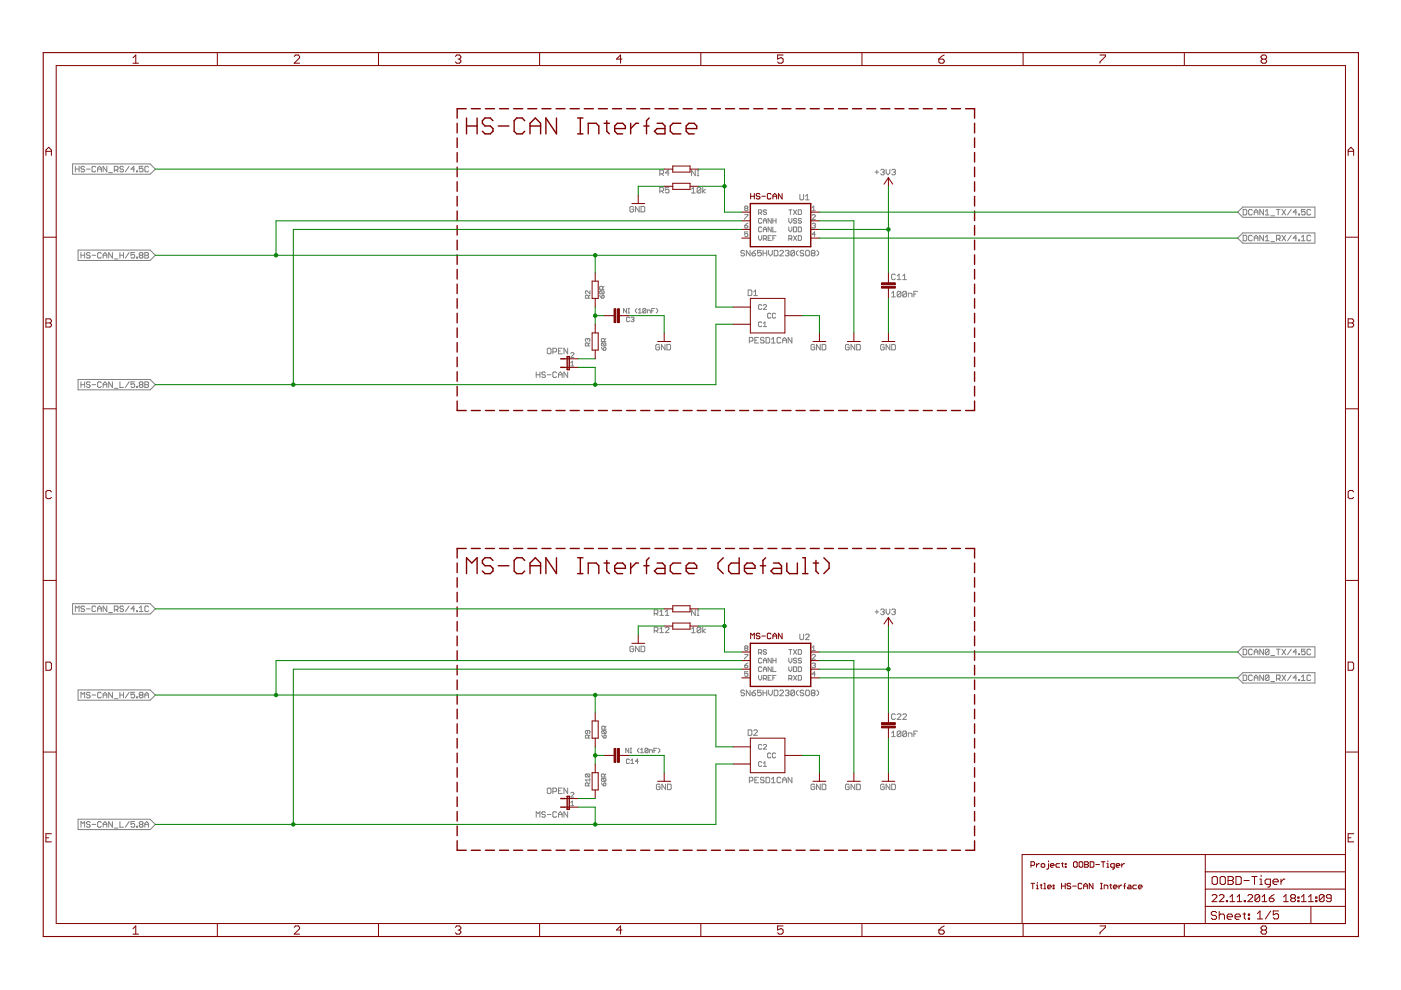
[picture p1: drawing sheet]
<svg xmlns="http://www.w3.org/2000/svg" width="297mm" height="210mm" viewBox="0 0 297 210" stroke-linecap="round" stroke-linejoin="round" font-family="sans-serif">
<g fill="none" stroke="#808080" stroke-width=".21">
<path d="M15.4 34.8h16.4l1.1 1.1-1.1 1h-16.4zM16 35.3v1.1M16 35.9h.8M16.8 35.3v1.1M17.9 35.5l-.2-.2h-.3l-.2 .3 .2 .3h.3l.2 .3-.2 .2h-.3l-.2-.2M18.3 35.9h.8M20.3 35.5l-.2-.2h-.4l-.2 .2v.7l.2 .2h.4l.2-.2M20.7 35.9h.8M20.7 36.4v-.8l.4-.3 .4 .3v.8M22.6 35.3v1.1l-.7-1.1v1.1M23.1 36.6h.7M24.2 36h.6l.2-.1v-.4l-.2-.2h-.6v1.1"/>
<path d="M24.6 36l.4 .4M26.2 35.5l-.2-.2h-.4l-.2 .2 .2 .4h.4l.2 .1-.2 .4h-.4l-.2-.2M27.4 35.3l-.8 1.1M28.6 35.9h-.8l.6-.6v1.1M29 36.2h.1v.2h-.1zM30.3 35.3h-.8v.6l.4-.3 .4 .3v.3l-.2 .2h-.4l-.2-.2M31.5 35.5l-.2-.2h-.4l-.2 .2v.7l.2 .2h.4l.2-.2M139.9 36.9h.6l.2-.2v-.4l-.2-.2h-.6v1.1M140.3 36.9l.4 .3M141.8 39.7h-.7v.6l.4-.2 .3 .2v.4l-.2 .2h-.3l-.2-.2M141.8 36.7h-.7l.5-.6v1.1M147.4 36.1v1.2l-.8-1.2v1.2"/>
<path d="M147.8 37.3h.4M147.8 36.1h.4M148 36.1v1.2M148.6 39.9v.8l-.2 .2h-.4l-.2-.2M148.6 39.9l-.2-.2h-.4l-.2 .2v.8M148.6 39.9l-.8 .8M149 39.7v1.2M185.5 36.5h.8M185.9 36.1v.8M186.7 36.1l.2-.2h.4l.2 .2-.2 .4M187.1 36.5h.2M187.3 36.5l.2 .2-.2 .4h-.4l-.2-.2"/>
<path d="M187.9 35.9v.8l.4 .4 .4-.4v-.8M189.1 36.1l.2-.2h.4l.1 .2-.1 .4M189.4 36.5h.3M189.7 36.5l.1 .2-.1 .4h-.4l-.2-.2M16.6 53h15.2l1.1 1.1-1.1 1.1h-15.2zM17.2 53.6v1.1M17.2 54.1h.7M17.9 53.6v1.1M19.1 53.7l-.2-.1h-.4l-.2 .1 .2 .4h.4l.2 .2-.2 .4h-.4l-.2-.2M19.5 54.1h.8M21.5 53.7l-.2-.1h-.4l-.2 .1v.8l.2 .2h.4l.2-.2M21.9 54.7v-.8l.4-.3 .3 .3v.8"/>
<path d="M21.9 54.1h.7M23.8 53.6v1.1l-.7-1.1v1.1M24.2 54.9h.8M25.4 53.6v1.1M25.4 54.1h.8M26.2 53.6v1.1M27.4 53.6l-.8 1.1M28.6 53.6h-.8v.5l.4-.2 .4 .2v.4l-.2 .2h-.4l-.2-.2M29 54.5h.1v.2h-.1zM29.7 54.1l-.2-.2 .2-.3h.4l.2 .1-.2 .4M29.7 54.1l-.2 .2 .2 .4h.4l.2-.2-.2-.4M29.7 54.1h.4"/>
<path d="M30.7 53.6h.6l.2 .1-.2 .4 .2 .4-.2 .2h-.6zM30.7 54.1h.6M134.3 44l-.2-.2h-.3l-.2 .2v.7l.2 .2h.3l.2-.2v-.4h-.4M135.5 43.8v1.1l-.8-1.1v1.1M135.9 43.8h.6l.2 .2v.7l-.2 .2h-.6zM139.9 40.5h.6l.2-.2v-.4l-.2-.2h-.6v1.2M140.3 40.5l.4 .4M146.6 40.1l.4-.4v1.2M146.6 40.9h.8M149.6 40.1l-.6 .4 .6 .4M157.9 53.3l-.3-.2h-.3l-.2 .4 .2 .2h.3l.3 .4-.3 .2h-.3l-.2-.2M157.9 45.5h.7l-.7 1"/>
<path d="M157.9 47.8h.5l.2 .4-.2 .1h-.3l-.2-.1zM158.1 44.2l-.2 .1 .2 .4h.3l.2-.2-.2-.3M158.1 44.2l-.2-.2 .2-.3h.3l.2 .2-.2 .3M158.1 44.2h.3M158.6 49.2h-.7v.5l.3-.2 .4 .2-.2 .5h-.3l-.2-.2M158.6 47.3l-.7 .5M159 53.1v1.2l-.8-1.2v1.2M159.4 53.7h.6l.2 .4-.2 .2h-.4l-.2-.2zM160.2 53.1l-.8 .6M160.8 45.1h.5l.2-.4-.2-.2h-.5v1M160.8 50v.6l.4 .4 .3-.4v-.6M161.2 45.1l.3 .4"/>
<path d="M161.4 53.1h-.8v.6l.4-.2 .4 .2v.4l-.2 .2h-.4l-.2-.2M161.5 46.5l-.2-.2h-.3l-.2 .2v.7l.2 .1h.3l.2-.1M161.5 48.3l-.2-.2h-.3l-.2 .2v.7l.2 .1h.3l.2-.1M161.8 53.7h.8M161.8 53.1v1.2M161.8 49.1v-.6l.4-.4 .3 .4v.6M161.8 47.3v-.6l.4-.4 .3 .4v.6M161.8 50.6h.5l.2-.1v-.4l-.2-.1h-.5v1M161.8 48.6h.7M161.8 46.8h.7M162.2 50.6l.3 .4M162.5 44.7l-.2-.2h-.3l-.2 .3 .2 .2h.3l.2 .3-.2 .2h-.3l-.2-.2"/>
<path d="M162.6 53.1v1.2M162.9 50.5h.3M163 53.1v.8l.4 .4 .3-.4v-.8M163.5 50h-.6v1h.6M163.5 46.3v1l-.6-1v1M163.5 48.1v1l-.6-1v1M163.9 50.5h.3M163.9 46.3v1M163.9 48.1v1h.6M163.9 46.8h.6M164.1 53.1h.6l.2 .2v.8l-.2 .2h-.6zM164.5 50h-.6v1"/>
<path d="M164.5 46.3v1M165.3 53.3l.2-.2h.4l.2 .2v.2l-.8 .8h.8M166.5 53.3l.2-.2h.4l.2 .2-.2 .4M166.9 53.7h.2M167.1 53.7l.2 .2-.2 .4h-.4l-.2-.2M167.2 46.3v.7l.4 .3 .3-.3v-.7M167.2 48.1v.7l.4 .3 .3-.3v-.7M167.2 50.6h.5l.2-.1v-.4l-.2-.1h-.5v1M167.2 44.5h.7M167.6 44.5v1M167.6 50.6l.3 .4M168.2 48.1h.5l.2 .2v.7l-.2 .1h-.5z"/>
<path d="M168.2 44.5l.7 1M168.2 50l.7 1M168.5 53.3l-.2-.2h-.4l-.2 .2v.8M168.5 53.3v.8l-.2 .2h-.4l-.2-.2M168.5 53.3l-.8 .8M168.9 46.5l-.2-.2h-.3l-.2 .2 .2 .3h.3l.2 .2-.2 .3h-.3l-.2-.1M168.9 44.5l-.7 1M168.9 50l-.7 1M169.2 53.1l-.4 .4v.4l.4 .4M169.2 50h.6l.1 .1v.7l-.1 .2h-.6zM169.2 48.1h.6l.1 .2v.7l-.1 .1h-.6zM169.2 44.5h.6l.1 .2v.6l-.1 .2h-.6z"/>
<path d="M169.6 41.2v1l.2 .2h.4l.2-.2v-1M169.9 46.5l-.1-.2h-.4l-.2 .2 .2 .3h.4l.1 .2-.1 .3h-.4l-.2-.1M170.4 53.3l-.2-.2h-.4l-.1 .2 .1 .4h.4l.2 .2-.2 .4h-.4l-.1-.2M170.8 42.4h.8M170.8 41.6l.4-.4v1.2M170.8 53.3l.2-.2h.4l.2 .2v.8l-.2 .2h-.4l-.2-.2zM172.2 53.7l-.2-.2 .2-.4h.4l.2 .2-.2 .4M172.2 53.7h.4M172.2 53.7l-.2 .2 .2 .4h.4l.2-.2-.2-.4M172.2 47.5l.2-.2h.3l.2 .2-.2 .3M172.2 45.7l.2-.2h.3l.2 .2-.7 .8h.7M172.2 44.7h.7"/>
<path d="M172.2 44l.3-.3v1M172.5 47.8h.2M172.7 47.8l.2 .2-.2 .3h-.3l-.2-.1M172.9 49.7h-.7l.5-.5v1M173.2 53.1l.4 .4v.4l-.4 .4M189.8 58.3l-.2-.2h-.3l-.3 .2v.8l.3 .2h.3l.2-.2M190.2 59.3h.8M190.2 58.5l.4-.4v1.2M191.4 59.3h.8M191.4 58.5l.4-.4v1.2M262.4 50.5l1.1-1.1h15.3v2.2h-15.3zM262.4 45l1.1-1.1h15.3v2.2h-15.3z"/>
<path d="M263.6 44.4h.5l.2 .2v.8l-.2 .2h-.5zM263.6 49.9h.5l.2 .2v.8l-.2 .2h-.5zM265.5 50.1l-.2-.2h-.4l-.2 .2v.8l.2 .2h.4l.2-.2M265.5 44.6l-.2-.2h-.4l-.2 .2v.8l.2 .2h.4l.2-.2M265.9 50.5h.8M265.9 45h.8M265.9 45.6v-.8l.4-.4 .4 .4v.8M265.9 51.1v-.8l.4-.4 .4 .4v.8M267.9 44.4v1.2l-.8-1.2v1.2M267.9 49.9v1.2l-.8-1.2v1.2M268.3 51.1h.7M268.3 50.3l.4-.4v1.2"/>
<path d="M268.3 44.8l.4-.4v1.2M268.3 45.6h.7M269.5 51.2h.7M269.5 45.8h.7M270.6 50.7h.6l.2-.2v-.4l-.2-.2h-.6v1.2M270.6 44.4h.8M271 50.7l.4 .4M271 44.4v1.2M271.8 49.9l.8 1.2M271.8 44.4l.8 1.2M272.6 49.9l-.8 1.2M272.6 44.4l-.8 1.2"/>
<path d="M273.8 49.9l-.8 1.2M273.8 44.4l-.8 1.2M275 50.5h-.8l.5-.6v1.2M275 45h-.8l.5-.6v1.2M275.3 50.9h.2v.2h-.2zM275.3 45.4h.2v.2h-.2zM275.9 51.1h.8M275.9 50.3l.4-.4v1.2M276.7 44.4h-.8v.6l.4-.2 .4 .2v.4l-.2 .2h-.4l-.2-.2M277.9 50.1l-.2-.2h-.4l-.2 .2v.8l.2 .2h.4l.2-.2M277.9 44.6l-.2-.2h-.4l-.2 .2v.8l.2 .2h.4l.2-.2M113.7 78.9v1.1"/>
<path d="M113.7 79.5h.8M114.5 78.9v1.1M115.6 79.1l-.2-.2h-.3l-.2 .2 .2 .4h.3l.2 .2-.2 .3h-.3l-.2-.2M116 79.5h.8M116.2 73.8h.4l.2 .2v.8l-.2 .2h-.4l-.2-.2v-.8zM117.2 74.6h.6l.2-.2v-.4l-.2-.2h-.6v1.2M118 79.1l-.2-.2h-.4l-.2 .2v.7l.2 .2h.4l.2-.2M118.4 74.4h.4M118.4 79.5h.8M119.2 73.8h-.8v1.2h.8M120.4 73.8v1.2l-.8-1.2v1.2M120.4 78.9v1.1l-.8-1.1v1.1"/>
<path d="M121 76.9l.3-.3v1M121 77.6h.7M121 74.9l.2-.1 .5 .1-.7 .9h.7M124.6 71.9l-.2-.1-.3 .1 .2 .5M124.6 71.9l.1-.1 .4 .1-.2 .5M124.6 71.9v.2M124.7 73.3v-.4l-.1-.2h-.3l-.2 .2v.4h1M124.8 63.2v-.4l-.5-.2-.2 .6h1M125.1 72.7l-.4 .3M125.1 61.7v.6l-.8-.6-.2 .1 .2 .5M125.1 62.6l-.3 .3M127.1 62.6l.5 .6"/>
<path d="M127.3 61.7h.6l.2 .1-.2 .5M127.3 61.7l-.2 .1 .2 .5h.6M127.3 61.7l.6 .6M127.5 73.7l.5 .6M127.6 62.8l.3-.2 .2 .5-.5 .1zM127.7 72.7h.6l.2 .2v.3l-.2 .1M127.7 72.7l-.2 .5 .2 .1h.6M127.7 72.7l.6 .6M127.8 61.3v-.4l-.5-.2-.2 .6h1M128 73.8l.3-.1 .2 .1v.3l-.5 .2zM128.1 60.7l-.3 .3M128.1 72.4v-.5l-.4-.1-.2 .1v.5h1"/>
<path d="M128.5 71.8l-.4 .3M132.8 65.4v1l-.6-1v1M133.2 66.4h.3M133.2 65.4h.3M133.3 65.4v1M133.5 67.4l-.2-.2-.5 .2v.6l.2 .2 .5-.2M133.8 67.4l.5-.2 .1 .2-.1 .3M134.1 67.7h.2M134.3 67.7l.1 .2-.1 .3-.5-.2M135 65.4l-.3 .3v.3l.3 .4M135.4 66.4h.6M135.4 65.7l.3-.3v1"/>
<path d="M136.9 65.6v.6l-.1 .2-.5-.2M136.9 65.6l-.1-.2h-.3l-.2 .2v.6M136.9 65.6l-.6 .6M137.2 66.4v-.7h.5l.2 .2v.5M138.2 65.9h.3M138.8 65.4h-.6v1M139.1 65.4l.3 .3v.3l-.3 .4M139.8 73.2l-.2-.2h-.4l-.2 .2v.8l.2 .2h.4l.2-.2v-.4h-.4M141 73v1.2l-.8-1.2v1.2M141.4 73h.6l.2 .2v.8l-.2 .2h-.6zM158.6 61.5h.6l.2 .2v.8l-.2 .2h-.6zM158.9 72.3h.5l.2-.2v-.3l-.2-.3h-.5v1.2"/>
<path d="M159.8 62.7h.8M159.8 61.9l.4-.4v1.2M160 72.1h.4M160.8 71.5h-.8v1.2h.8M161.5 64.8l-.2-.2h-.3l-.2 .2v.6l.2 .2h.3l.2-.2M161.5 68.4l-.2-.1-.5 .1v.7l.2 .2h.3l.2-.2M161.8 64.8l.2-.2h.3l.2 .2v.1l-.7 .7h.7M161.8 69.3h.7M161.8 68.6l.4-.3v1M162 71.8l-.2-.3h-.4l-.2 .4 .2 .2h.4l.2 .4-.2 .2h-.4l-.2-.2M162.4 71.5h.6l.2 .3v.7l-.2 .2h-.6zM163.4 66.6l-.1-.2h-.4l-.1 .2v.7l.1 .1h.4l.1-.1"/>
<path d="M163.6 72.7h.8M163.6 71.9l.4-.4v1.2M164.4 66.6l-.1-.2h-.4l-.1 .2v.7l.1 .1h.4l.1-.1M165.5 71.8l-.1-.3h-.4l-.2 .3v.7l.2 .2h.4l.1-.2M165.9 72.1h.8M165.9 72.7v-.8l.4-.4 .4 .4v.8M167.9 71.5v1.2l-.8-1.2v1.2M172.7 73.2l-.2-.2h-.4l-.1 .2v.8l.1 .2h.4l.2-.2v-.4h-.4M173.9 73v1.2l-.8-1.2v1.2M174.3 73h.6l.2 .2v.8l-.2 .2h-.6zM180 73.2l-.1-.2h-.4l-.2 .2v.8l.2 .2h.4l.1-.2v-.4h-.3M181.2 73v1.2l-.8-1.2v1.2"/>
<path d="M181.6 73h.6l.2 .2v.8l-.2 .2h-.6zM187.5 73.2l-.2-.2h-.4l-.2 .2v.8l.2 .2h.4l.2-.2v-.4h-.4M188.7 73v1.2l-.8-1.2v1.2M189 62.2l.4-.4v1.1M189 62.9h.8M189.1 73h.6l.1 .2v.8l-.1 .2h-.6zM191 62v.7l-.2 .2h-.4l-.2-.2M191 62l-.2-.2h-.4l-.2 .2v.7M191 62l-.8 .7M192.2 62v.7l-.2 .2h-.4l-.2-.2M192.2 62l-.2-.2h-.4l-.2 .2v.7M192.2 62l-.8 .7"/>
<path d="M192.6 62.9v-.7h.6l.2 .2v.5M193.8 62.4h.4M194.5 61.8h-.7v1.1M16.6 80.5h15.2l1.1 1.1-1.1 1.1h-15.2zM17.2 81v1.1M17.2 81.6h.7M17.9 81v1.1M19.1 81.2l-.2-.2h-.4l-.2 .2 .2 .4h.4l.2 .1-.2 .4h-.4l-.2-.2M19.5 81.6h.8M21.5 81.2l-.2-.2h-.4l-.2 .2v.7l.2 .2h.4l.2-.2M21.9 82.1v-.7l.4-.4 .3 .4v.7M21.9 81.6h.7"/>
<path d="M23.8 81v1.1l-.7-1.1v1.1M24.2 82.3h.8M25.4 81v1.1h.8M27.4 81l-.8 1.1M28.6 81h-.8v.6l.4-.2 .4 .2v.3l-.2 .2h-.4l-.2-.2M29 81.9h.1v.2h-.1zM29.7 81.6l-.2-.2 .2-.4h.4l.2 .2-.2 .4M29.7 81.6l-.2 .1 .2 .4h.4l.2-.2-.2-.3M29.7 81.6h.4M30.7 81h.6l.2 .2-.2 .4 .2 .3-.2 .2h-.6zM30.7 81.6h.6M118.4 80v-.8l.4-.3 .4 .3v.8"/>
<path d="M15.4 128h16.4l1.1 1.1-1.1 1.1h-16.4zM16 129.7v-1.2l.4 .4 .4-.4v1.2M17.9 128.7l-.2-.2h-.3l-.2 .2 .2 .4h.3l.2 .2-.2 .4h-.3l-.2-.2M18.3 129.1h.8M20.3 128.7l-.2-.2h-.4l-.2 .2v.8l.2 .2h.4l.2-.2M20.7 129.1h.8M20.7 129.7v-.8l.4-.4 .4 .4v.8M22.6 128.5v1.2l-.7-1.2v1.2M23.1 129.9h.7M24.2 129.3h.6l.2-.2v-.4l-.2-.2h-.6v1.2M24.6 129.3l.4 .4M26.2 128.7l-.2-.2h-.4l-.2 .2 .2 .4h.4l.2 .2-.2 .4h-.4l-.2-.2"/>
<path d="M27.4 128.5l-.8 1.2M28.6 129.1h-.8l.6-.6v1.2M29 129.5h.1v.2h-.1zM29.5 129.7h.8M29.5 128.9l.4-.4v1.2M31.5 128.7l-.2-.2h-.4l-.2 .2v.8l.2 .2h.4l.2-.2M134.3 137.2l-.2-.2h-.3l-.2 .2v.8l.2 .2h.3l.2-.2v-.4h-.4M135.5 137v1.2l-.8-1.2v1.2M135.9 137h.6l.2 .2v.8l-.2 .2h-.6zM138.7 133.8h.6l.2-.3v-.3l-.2-.2h-.6v1.1M138.7 130.1h.6l.2-.2v-.4l-.2-.2h-.6v1.2M139.1 133.8l.4 .3"/>
<path d="M139.1 130.1l.4 .4M139.9 129.7l.4-.4v1.2M139.9 133.3l.4-.3v1.1M139.9 134.1h.8M139.9 130.5h.8M141.1 133.2l.2-.2h.3l.2 .2v.1l-.7 .8h.7M141.1 130.5h.7M141.1 129.7l.4-.4v1.2M146.6 133.4l.4-.4v1.2M146.6 134.2h.8M147.4 129.3v1.2l-.8-1.2v1.2M147.8 130.5h.4"/>
<path d="M147.8 129.3h.4M148 129.3v1.2M148.6 133.2l-.2-.2h-.4l-.2 .2v.8M148.6 133.2v.8l-.2 .2h-.4l-.2-.2M148.6 133.2l-.8 .8M149 133v1.2M149.6 133.4l-.6 .4 .6 .4M157.9 138.7h.7l-.7 1.1M158.1 137.4l-.2 .2 .2 .3h.3l.2-.1-.2-.4M158.1 137.4l-.2-.1 .2-.4h.3l.2 .2-.2 .3M158.1 137.4h.3M160.8 138.4h.5l.2-.2v-.3l-.2-.2h-.5v1"/>
<path d="M161.2 138.4l.3 .3M161.5 139.7l-.2-.1h-.3l-.2 .1v.7l.2 .2h.3l.2-.2M162.5 137.9l-.2-.2h-.3l-.2 .2 .2 .3h.3l.2 .2-.2 .3h-.3l-.2-.1M163.5 139.6v1l-.6-1v1M163.9 139.6v1M164.5 139.6v1M167.2 139.6v.6l.4 .4 .3-.4v-.6M167.2 137.7h.7M167.6 137.7v1M168.2 137.7l.7 1M168.9 139.7l-.2-.1h-.3l-.2 .1 .2 .4h.3l.2 .1-.2 .4h-.3l-.2-.2M168.9 137.7l-.7 1"/>
<path d="M169.2 137.7h.6l.1 .2v.7l-.1 .1h-.6zM169.6 134.5v.9l.2 .2h.4l.2-.2v-.9M169.9 139.7l-.1-.1h-.4l-.2 .3 .2 .2h.4l.1 .3-.1 .2h-.4l-.2-.2M170.8 134.6l.2-.1h.4l.2 .1v.2l-.8 .8h.8M172.2 138.9l.2-.2h.3l.2 .2-.7 .9h.7M172.2 137.3l.3-.4v1M172.2 137.9h.7M185.5 129.7h.8M185.9 129.3v.8M186.7 129.3l.2-.2h.4l.2 .2-.2 .4M187.1 129.7h.2M187.3 129.7l.2 .2-.2 .4h-.4l-.2-.2"/>
<path d="M187.9 129.1v.8l.4 .4 .4-.4v-.8M189.1 129.3l.2-.2h.4l.1 .2-.1 .4M189.4 129.7h.3M189.7 129.7l.1 .2-.1 .4h-.4l-.2-.2M262.4 138.2l1.1-1.1h15.3v2.2h-15.3zM263.6 137.6h.5l.2 .2v.8l-.2 .2h-.5zM265.5 137.8l-.2-.2h-.4l-.2 .2v.8l.2 .2h.4l.2-.2M265.9 138.2h.8M265.9 138.8v-.8l.4-.4 .4 .4v.8M267.9 137.6v1.2l-.8-1.2v1.2M269 137.8l-.1-.2h-.4l-.2 .2v.8M269 137.8v.8l-.1 .2h-.4l-.2-.2"/>
<path d="M269 137.8l-.7 .8M269.5 139h.7M270.6 137.6h.8M271 137.6v1.2M271.8 137.6l.8 1.2M272.6 137.6l-.8 1.2M273.8 137.6l-.8 1.2M275 138.2h-.8l.5-.6v1.2M275.3 138.6h.2v.2h-.2zM276.7 137.6h-.8v.6l.4-.2 .4 .2v.4l-.2 .2h-.4l-.2-.2M277.9 137.8l-.2-.2h-.4l-.2 .2v.8l.2 .2h.4l.2-.2M16.6 146.3h15.2l1.1 1.1-1.1 1.1h-15.2z"/>
<path d="M17.2 148v-1.2l.3 .4 .4-.4v1.2M19.1 147l-.2-.2h-.4l-.2 .2 .2 .4h.4l.2 .2-.2 .4h-.4l-.2-.2M19.5 147.4h.8M21.5 147l-.2-.2h-.4l-.2 .2v.8l.2 .2h.4l.2-.2M21.9 148v-.8l.4-.4 .3 .4v.8M21.9 147.4h.7M23.8 146.8v1.2l-.7-1.2v1.2M24.2 148.1h.8M25.4 146.8v1.2M25.4 147.4h.8M26.2 146.8v1.2M27.4 146.8l-.8 1.2"/>
<path d="M28.6 146.8h-.8v.6l.4-.2 .4 .2v.4l-.2 .2h-.4l-.2-.2M29 147.8h.1v.2h-.1zM29.7 147.4l-.2-.2 .2-.4h.4l.2 .2-.2 .4M29.7 147.4l-.2 .2 .2 .4h.4l.2-.2-.2-.4M29.7 147.4h.4M30.7 148v-.8l.4-.4 .4 .4v.8M30.7 147.4h.8M124.6 154.9v.5l-.2 .1-.3-.1 .2-.5h.6l.2 .2v.3l-.2 .1M124.8 156.5v-.5l-.5-.1-.2 .1v.5h1M125.1 155.9l-.3 .3M127.6 155.9l.5 .6M127.7 154.9l-.1 .5 .1 .1h.7"/>
<path d="M127.7 154.9h.7l.1 .2-.1 .4M127.7 154.9l.7 .6M128.1 156l.1-.1 .3 .1-.1 .5h-.3zM128.2 154.6v-.5l-.1-.1-.5 .1v.5h.9M128.5 154l-.3 .3M133.3 158.6v1l-.6-1v1M133.6 159.6h.3M133.6 158.6h.3M133.8 158.6v1M135.5 158.6l-.3 .4v.3l.3 .3M135.8 159.6h.6M135.8 159l.3-.4v1"/>
<path d="M137.4 158.8v.6l-.2 .2-.4-.2M137.4 158.8l-.5-.2-.1 .2v.6M137.4 158.8l-.6 .6M137.7 159.6v-.6h.5l.1 .6M138.6 159.1h.4M139.3 158.6h-.7v1M139.6 158.6l.3 .4v.3l-.3 .3M157.9 146.5l-.3-.2h-.3l-.2 .4 .2 .2h.3l.3 .4-.3 .2h-.3l-.2-.2M157.9 141.1h.5l.2 .3-.2 .2h-.3l-.2-.2zM158.6 142.4h-.7v.5l.5-.2 .2 .2v.4l-.2 .1-.5-.1M158.6 140.6l-.7 .5M158.6 154.7h.6l.2 .2v.8l-.2 .2h-.6z"/>
<path d="M159 146.3v1.2l-.8-1.2v1.2M159.4 146.9h.6l.2 .4-.2 .2h-.4l-.2-.2zM159.8 154.9l.2-.2h.4l.2 .2v.2l-.8 .8h.8M160.2 146.3l-.8 .6M160.8 143.2v.7l.4 .3 .3-.3v-.7M161.4 146.3h-.8v.6l.4-.2 .4 .2v.4l-.2 .2h-.4l-.2-.2M161.5 141.5l-.2-.1-.5 .1v.7l.2 .2h.3l.2-.2M161.5 158l-.2-.2h-.3l-.2 .2v.7l.2 .1 .5-.1M161.8 146.3v1.2M161.8 146.9h.8M161.8 140.6v-.7l.4-.3 .3 .3v.7M161.8 142.4v-.7l.4-.3 .3 .3v.7"/>
<path d="M161.8 143.9h.5l.2-.2v-.3l-.2-.2h-.5v1M161.8 158l.2-.2h.3l.2 .2v.2l-.7 .6h.7M161.8 141.9h.7M161.8 140.1h.7M162.2 143.9l.3 .3M162.6 146.3v1.2M162.9 143.7h.3M163 146.3v.8l.4 .4 .3-.4v-.8M163.4 159.8l-.1-.1h-.4l-.1 .1v.7l.1 .2h.4l.1-.2M163.5 141.4v1l-.6-1v1M163.5 143.2h-.6v1h.6M163.9 141.4v1h.6"/>
<path d="M163.9 143.7h.3M163.9 140.1h.6M164.1 146.3h.6l.2 .2v.8l-.2 .2h-.6zM164.4 159.8l-.1-.1h-.4l-.1 .1v.7l.1 .2h.4l.1-.2M164.5 143.2h-.6v1M165.3 146.5l.2-.2h.4l.2 .2v.2l-.8 .8h.8M166.5 146.5l.2-.2h.4l.2 .2-.2 .4M166.9 146.9h.2M167.1 146.9l.2 .2-.2 .4h-.4l-.2-.2M167.2 141.4v.6l.4 .4 .3-.4v-.6M167.2 143.9h.5l.2-.2v-.3l-.2-.2h-.5v1M167.6 143.9l.3 .3"/>
<path d="M168.2 141.4h.5l.2 .1v.7l-.2 .2h-.5zM168.2 143.2l.7 1M168.5 146.5l-.2-.2h-.4l-.2 .2v.8M168.5 146.5v.8l-.2 .2h-.4l-.2-.2M168.5 146.5l-.8 .8M168.9 143.2l-.7 1M169.2 146.3l-.4 .4v.4l.4 .4M169.2 141.4h.6l.1 .1v.7l-.1 .2h-.6zM169.2 143.2h.6l.1 .2v.7l-.1 .1h-.6zM170.4 146.5l-.2-.2h-.4l-.1 .2 .1 .4h.4l.2 .2-.2 .4h-.4l-.1-.2M170.8 146.5l.2-.2h.4l.2 .2v.8l-.2 .2h-.4l-.2-.2zM172.2 146.9l-.2-.2 .2-.4h.4l.2 .2-.2 .4"/>
<path d="M172.2 146.9l-.2 .2 .2 .4h.4l.2-.2-.2-.4M172.2 146.9h.4M172.2 140.7l.5-.1 .2 .1-.2 .4M172.5 141.1h.2M172.7 141.1l.2 .1-.2 .4h-.3l-.2-.2M172.9 142.9h-.7l.5-.5v1M173.2 146.3l.4 .4v.4l-.4 .4M189 155.4l.4-.4v1.2M189 156.2h.8M189.8 151.6l-.2-.2h-.3l-.3 .2v.7l.3 .2h.3l.2-.2M190.2 151.6l.2-.2h.4l.2 .2v.1l-.8 .8h.8M191 155.2l-.2-.2h-.4l-.2 .2v.8"/>
<path d="M191 155.2v.8l-.2 .2h-.4l-.2-.2M191 155.2l-.8 .8M191.4 151.6l.2-.2h.4l.2 .2v.1l-.8 .8h.8M192.2 155.2l-.2-.2h-.4l-.2 .2v.8M192.2 155.2v.8l-.2 .2h-.4l-.2-.2M192.2 155.2l-.8 .8M192.6 156.2v-.8h.6l.2 .2v.6M193.8 155.6h.4M194.5 155h-.7v1.2M263.5 142.6h15.3v2.2h-15.3l-1.1-1.1zM263.6 143.1h.5l.2 .2v.8l-.2 .2h-.5zM265.5 143.3l-.2-.2h-.4l-.2 .2v.8l.2 .2h.4l.2-.2"/>
<path d="M265.9 143.7h.8M265.9 144.3v-.8l.4-.4 .4 .4v.8M267.9 143.1v1.2l-.8-1.2v1.2M269 143.3v.8l-.1 .2h-.4l-.2-.2M269 143.3l-.1-.2h-.4l-.2 .2v.8M269 143.3l-.7 .8M269.5 144.5h.7M270.6 143.9h.6l.2-.2v-.4l-.2-.2h-.6v1.2M271 143.9l.4 .4M271.8 143.1l.8 1.2M272.6 143.1l-.8 1.2M273.8 143.1l-.8 1.2"/>
<path d="M275 143.7h-.8l.5-.6v1.2M275.3 144.1h.2v.2h-.2zM275.9 143.5l.4-.4v1.2M275.9 144.3h.8M277.9 143.3l-.2-.2h-.4l-.2 .2v.8l.2 .2h.4l.2-.2M16.6 173.7h15.2l1.1 1.1-1.1 1.1h-15.2zM17.2 175.4v-1.2l.3 .4 .4-.4v1.2M19.1 174.4l-.2-.2h-.4l-.2 .2 .2 .4h.4l.2 .2-.2 .4h-.4l-.2-.2M19.5 174.8h.8M21.5 174.4l-.2-.2h-.4l-.2 .2v.8l.2 .2h.4l.2-.2M21.9 175.4v-.8l.4-.4 .3 .4v.8M21.9 174.8h.7"/>
<path d="M23.8 174.2v1.2l-.7-1.2v1.2M24.2 175.6h.8M25.4 174.2v1.2h.8M27.4 174.2l-.8 1.2M28.6 174.2h-.8v.6l.4-.2 .4 .2v.4l-.2 .2h-.4l-.2-.2M29 175.2h.1v.2h-.1zM29.7 174.8l-.2 .2 .2 .4h.4l.2-.2-.2-.4M29.7 174.8l-.2-.2 .2-.4h.4l.2 .2-.2 .4M29.7 174.8h.4M30.7 175.4v-.8l.4-.4 .4 .4v.8M30.7 174.8h.8M113.7 173.3v-1.2l.4 .4 .4-.4v1.2"/>
<path d="M115.6 172.3l-.2-.2h-.3l-.2 .2 .2 .4h.3l.2 .2-.2 .4h-.3l-.2-.2M116 167.3l.2-.2h.4l.2 .2v.8l-.2 .2h-.4l-.2-.2zM116 172.7h.8M117.2 167.9h.6l.2-.2v-.4l-.2-.2h-.6v1.2M118 172.3l-.2-.2h-.4l-.2 .2v.8l.2 .2h.4l.2-.2M118.4 173.3v-.8l.4-.4 .4 .4v.8M118.4 167.7h.4M118.4 172.7h.8M119.2 167.1h-.8v1.2h.8M120.4 167.1v1.2l-.8-1.2v1.2M120.4 172.1v1.2l-.8-1.2v1.2M121 170.2l.3-.4v1"/>
<path d="M121 168.2l.2-.2 .5 .2-.7 .8h.7M121 170.8h.7M124.3 164.1l-.2 .2v.3l.2 .1h.6M124.3 164.1h.6l.2 .2-.2 .4M124.3 164.1l.6 .6M124.7 166.6v-.5l-.1-.1-.5 .1v.5h1M125.1 165.4h-1l.3 .3M125.1 165v.7M125.1 166l-.4 .3M127.5 166l.5 .6M127.7 165h.6l.2 .2v.3l-.2 .2M127.7 165l-.2 .5 .2 .2h.6"/>
<path d="M127.7 165l.6 .7M128 166.1l.3-.1 .2 .1v.4l-.5 .1zM128.1 164.7v-.4l-.4-.2-.2 .2v.4h1M128.5 164.1l-.4 .3M133.5 161.1l-.2-.2h-.3l-.2 .2v.6l.2 .2 .5-.2M133.8 161.2l.3-.3v1M133.8 161.9h.6M135.3 161.4h-.6l.5-.5v1M139.9 166.5l-.2-.2h-.3l-.2 .2v.7l.2 .2h.3l.2-.2v-.4h-.3M141.1 166.3v1.1l-.8-1.1v1.1M141.5 166.3h.6l.2 .2v.7l-.2 .2h-.6zM158.9 165.6h.5l.2-.2v-.4l-.2-.2h-.5v1.2"/>
<path d="M160 165.4h.4M160.8 164.8h-.8v1.2h.8M161.5 161.7l-.2-.2h-.3l-.2 .2v.6l.2 .2h.3l.2-.2M161.8 161.8l.4-.3v1M161.8 162.5h.7M162 165l-.2-.2h-.4l-.2 .2 .2 .4h.4l.2 .2-.2 .4h-.4l-.2-.2M162.4 164.8h.6l.2 .2v.8l-.2 .2h-.6zM163.6 165.2l.4-.4v1.2M163.6 166h.8M165.5 165l-.1-.2h-.4l-.2 .2v.8l.2 .2h.4l.1-.2M165.9 166v-.8l.4-.4 .4 .4v.8M165.9 165.4h.8"/>
<path d="M167.9 164.8v1.2l-.8-1.2v1.2M172.7 166.5l-.2-.2h-.4l-.1 .2v.7l.1 .2h.4l.2-.2v-.4h-.4M173.9 166.3v1.1l-.8-1.1v1.1M174.3 166.3h.6l.2 .2v.7l-.2 .2h-.6zM180 166.5l-.1-.2h-.4l-.2 .2v.7l.2 .2h.4l.1-.2v-.4h-.3M181.2 166.3v1.1l-.8-1.1v1.1M181.6 166.3h.6l.2 .2v.7l-.2 .2h-.6zM187.5 166.5l-.2-.2h-.4l-.2 .2v.7l.2 .2h.4l.2-.2v-.4h-.4M188.7 166.3v1.1l-.8-1.1v1.1M189.1 166.3h.6l.1 .2v.7l-.1 .2h-.6z"/>
</g>
<g fill="none" stroke="#800000" stroke-width=".3">
<path d="M96.9 26.1v2.1M96.9 29.3v2M96.9 32.3v2.1M96.9 35.4v2.1M96.9 38.5v2.1M98.8 23.1h-1.9v2M98.9 25v3.4M98.9 26.7h2.3M99.9 23.1h1.9M101.2 25v3.4M102.9 23.1h1.9M104.5 25.6l-.6-.6h-1.1l-.5 .6v.5l.5 .6h1.1l.6 .6v.5l-.6 .6h-1.1l-.5-.6"/>
<path d="M105.6 26.7h2.3M105.9 23.1h1.9M108.9 23.1h1.9M111.3 25.6l-.6-.6h-1.1l-.6 .6v2.2l.6 .6h1.1l.6-.6M111.9 23.1h1.9M112.4 26.7h2.2M112.4 28.4v-2.3l1.1-1.1 1.1 1.1v2.3M114.9 23.1h1.9M117.9 23.1h1.9M118 25v3.4l-2.3-3.4v3.4M120.9 23.1h1.9M122.5 25h1.1"/>
<path d="M122.5 28.4h1.1M123 25v3.4M123.9 23.1h1.9M124.7 28.4v-2.3h1.7l.6 .6v1.7M126.9 23.1h1.9M128.1 26.1h1.1M128.7 25.6v2.2l.5 .6M129.9 23.1h1.9M130.3 27.3h2.3v-.6l-.6-.6h-1.1l-.6 .6v1.1l.6 .6h1.1M132.9 23.1h1.9M133.7 26.1v2.3M135.4 26.1h-.6l-1.1 1.2"/>
<path d="M135.8 23.1h2M136.5 26.7h1.1M137.6 25l-.5 .6v2.8M138.9 23.1h1.9M139.3 26.1h1.1l.6 .6v1.7h-1.7l-.6-.6 .6-.5h1.7M141.8 23.1h2M144.4 26.1h-1.7l-.6 .6v1.1l.6 .6h1.7M144.8 23.1h1.9M145.5 27.3h2.2v-.6l-.5-.6h-1.2l-.5 .6v1.1l.5 .6h1.2M147.8 23.1h2M150.8 23.1h1.9M153.8 23.1h1.9"/>
<path d="M156.8 23.1h1.9M159.8 23.1h1.9M162.8 23.1h1.9M165.8 23.1h1.9M168.8 23.1h1.9M171.8 23.1h1.9M174.8 23.1h1.9M177.8 23.1h1.9M180.8 23.1h1.9M183.8 23.1h1.9M186.8 23.1h1.9M189.8 23.1h1.9"/>
<path d="M192.7 23.1h2M195.7 23.1h2M198.7 23.1h2M201.7 23.1h1.9M204.7 23.1h1.9v2M206.6 26.1v2.1M206.6 29.3v2M206.6 32.3v2.1M206.6 35.4v2.1M206.6 38.5v2.1M96.9 41.6v2.1M96.9 44.7v2.1"/>
<path d="M96.9 47.8v2M96.9 50.9v2.1M96.9 54v2M96.9 57.1v2.1M159.1 43.2h12.8v9.1h-12.8zM206.6 41.6v2.1M206.6 44.7v2.1M206.6 47.8v2M206.6 50.9v2.1M206.6 54v2M206.6 57.1v2.1M96.9 60.2v2.1"/>
<path d="M96.9 63.3v2M96.9 66.4v2.1M96.9 69.5v2M96.9 72.6v2.1M96.9 75.7v2M96.9 78.8v2M118.9 77.9h.9M118.9 76.1h.9M120.2 75.6h.5v2.8h-.5zM206.6 60.2v2.1M206.6 63.3v2M206.6 66.4v2.1"/>
<path d="M206.6 69.5v2M206.6 72.6v2.1M206.6 75.7v2M206.6 78.8v2M96.9 85v2h1.9M96.9 81.9v2M99.9 87h1.9M102.9 87h1.9M105.9 87h1.9M108.9 87h1.9M111.9 87h1.9M114.9 87h1.9"/>
<path d="M117.9 87h1.9M120.9 87h1.9M123.9 87h1.9M126.9 87h1.9M129.9 87h1.9M132.9 87h1.9M135.8 87h2M138.9 87h1.9M141.8 87h2M144.8 87h1.9M147.8 87h2M150.8 87h1.9"/>
<path d="M153.8 87h1.9M156.8 87h1.9M159.8 87h1.9M162.8 87h1.9M165.8 87h1.9M168.8 87h1.9M171.8 87h1.9M174.8 87h1.9M177.8 87h1.9M180.8 87h1.9M183.8 87h1.9M186.8 87h1.9"/>
<path d="M189.8 87h1.9M192.7 87h2M195.7 87h2M198.7 87h2M201.7 87h1.9M206.6 81.9v2M206.6 85v2h-1.9M96.9 119.4v2M98.8 116.3h-1.9v2M99.9 116.3h1.9M102.9 116.3h1.9M104.5 118.8l-.6-.5h-1.1l-.5 .5v.6l.5 .6h1.1l.6 .5v.6l-.6 .5h-1.1l-.5-.5"/>
<path d="M105.6 120h2.3M105.9 116.3h1.9M108.9 116.3h1.9M111.3 118.8l-.6-.5h-1.1l-.6 .5v2.3l.6 .5h1.1l.6-.5M111.9 116.3h1.9M112.4 120h2.2M114.9 116.3h1.9M117.9 116.3h1.9M118 118.3v3.3l-2.3-3.3v3.3M120.9 116.3h1.9M122.5 118.3h1.1M123 118.3v3.3"/>
<path d="M123.9 116.3h1.9M126.9 116.3h1.9M128.1 119.4h1.1M128.7 118.8v2.3l.5 .5M129.9 116.3h1.9M132.9 116.3h1.9M133.7 119.4v2.2M135.4 119.4h-.6l-1.1 1.1M135.8 116.3h2M136.5 120h1.1M137.6 118.3l-.5 .5v2.8M138.9 116.3h1.9"/>
<path d="M139.3 119.4h1.1l.6 .6v1.6h-1.7l-.6-.5 .6-.6h1.7M141.8 116.3h2M144.4 119.4h-1.7l-.6 .6v1.1l.6 .5h1.7M144.8 116.3h1.9M147.8 116.3h2M150.8 116.3h1.9M153.4 118.3l-1.2 1.1v1.1l1.2 1.1M153.8 116.3h1.9M156.7 118.3v3.3h-1.7l-.5-.5v-1.1l.5-.6h1.7M156.8 116.3h1.9M159.8 116.3h1.9M161.2 120h1.1"/>
<path d="M162.3 118.3l-.5 .5v2.8M162.8 116.3h1.9M164 119.4h1.1l.6 .6v1.6h-1.7l-.6-.5 .6-.6h1.7M165.8 116.3h1.9M166.8 119.4v1.7l.6 .5h1.7v-2.2M168.8 116.3h1.9M170.2 118.3h.5v3.3M171.8 116.3h1.9M172.4 119.4h1.1M173 118.8v2.3l.5 .5M174.7 118.3l1.1 1.1v1.1l-1.1 1.1M174.8 116.3h1.9"/>
<path d="M177.8 116.3h1.9M180.8 116.3h1.9M183.8 116.3h1.9M186.8 116.3h1.9M189.8 116.3h1.9M192.7 116.3h2M195.7 116.3h2M198.7 116.3h2M201.7 116.3h1.9M204.7 116.3h1.9v2M206.6 119.4v2M96.9 122.5v2"/>
<path d="M96.9 125.6v2M96.9 128.7v2M96.9 131.8v2M96.9 134.9v2M96.9 138v2M98.9 121.6v-3.3l1.1 1.1 1.2-1.1v3.3M112.4 121.6v-2.2l1.1-1.1 1.1 1.1v2.2M122.5 121.6h1.1M124.7 121.6v-2.2h1.7l.6 .6v1.6M130.3 120.5h2.3v-.5l-.6-.6h-1.1l-.6 .6v1.1l.6 .5h1.1M145.5 120.5h2.2v-.5l-.5-.6h-1.2l-.5 .6v1.1l.5 .5h1.2M157.8 120.5h2.3v-.5l-.6-.6h-1.1l-.6 .6v1.1l.6 .5h1.1"/>
<path d="M159.1 136.4h12.8v9.1h-12.8zM170.2 121.6h1.1M206.6 122.5v2M206.6 125.6v2M206.6 128.7v2M206.6 131.8v2M206.6 134.9v2M206.6 138v2M96.9 141.1v2M96.9 144.2v2M96.9 147.3v2M96.9 150.4v2"/>
<path d="M96.9 153.5v2M96.9 156.6v2M96.9 159.7v2M206.6 141.1v2M206.6 144.2v2M206.6 147.3v2M206.6 150.4v2M206.6 153.5v2M206.6 156.6v2M206.6 159.7v2M96.9 162.8v2M96.9 165.9v2"/>
<path d="M96.9 169v2M96.9 172.1v2M96.9 175.2v2M96.9 178.3v2h1.9M118.9 171.1h.9M118.9 169.3h.9M120.2 168.8h.5v2.8h-.5zM206.6 162.8v2M206.6 165.9v2M206.6 169v2M206.6 172.1v2M206.6 175.2v2"/>
<path d="M206.6 178.3v2h-1.9M99.9 180.3h1.9M102.9 180.3h1.9M105.9 180.3h1.9M108.9 180.3h1.9M111.9 180.3h1.9M114.9 180.3h1.9M117.9 180.3h1.9M120.9 180.3h1.9M123.9 180.3h1.9M126.9 180.3h1.9M129.9 180.3h1.9"/>
<path d="M132.9 180.3h1.9M135.8 180.3h2M138.9 180.3h1.9M141.8 180.3h2M144.8 180.3h1.9M147.8 180.3h2M150.8 180.3h1.9M153.8 180.3h1.9M156.8 180.3h1.9M159.8 180.3h1.9M162.8 180.3h1.9M165.8 180.3h1.9"/>
<path d="M168.8 180.3h1.9M171.8 180.3h1.9M174.8 180.3h1.9M177.8 180.3h1.9M180.8 180.3h1.9M183.8 180.3h1.9M186.8 180.3h1.9M189.8 180.3h1.9M192.7 180.3h2M195.7 180.3h2M198.7 180.3h2M201.7 180.3h1.9"/>
</g>
<g fill="none" stroke="#800000" stroke-width=".21">
<path d="M11.9 13.9h273.4v181.9h-273.4zM28.2 12.3l.6-.6v1.7M28.2 13.4h1.2M46.1 11.2v2.7M62.4 12l.3-.3h.5l.3 .3v.3l-1.1 1.1h1.1M80.2 11.2v2.7M96.5 12l.3-.3h.6l.3 .3v.3l-.3 .2M97.1 12.5h.3M97.4 12.5l.3 .3v.3l-.3 .3h-.6l-.3-.3M114.4 11.2v2.7M131.9 12.5h-1.2l.9-.8v1.7M148.6 11.2v2.7"/>
<path d="M166 11.7h-1.1v.8l.6-.2h.2l.3 .2v.6l-.3 .3h-.5l-.3-.3M182.8 11.2v2.7M199.1 12.5h.8l.3 .3v.3l-.3 .3h-.6l-.2-.3zM200.2 11.7l-.6 .3-.5 .5M216.9 11.2v2.7M233.2 11.7h1.2v.3l-1.2 1.1v.3M251.1 11.2v2.7M267.7 12.5l-.3-.2v-.3l.3-.3h.5l.3 .3v.3l-.3 .2M267.7 12.5l-.3 .3v.3l.3 .3h.5l.3-.3v-.3l-.3-.3M267.7 12.5h.5M9.7 33v-1.2l.6-.6 .6 .6v1.2M9.7 32.1h1.2"/>
<path d="M140.8 39.5h1.8M140.8 35.9h1.8M142.6 38.9h3.7v1.3h-3.7zM142.6 35.2h3.7v1.3h-3.7zM146.3 39.5h1.8M146.3 35.9h1.8M188.4 37.7v1.8M188.4 37.7l.9 1.4M188.4 37.7l-1 1.4M285.8 32.1h1.2M285.8 33v-1.2l.6-.6 .6 .6v1.2M9.2 50.3h2.7"/>
<path d="M125.5 59.6h1.3v3.7h-1.3zM126.2 57.8v1.8M134 43.2h2.7M135.3 41.3v1.9M157.3 50.5h1.8M157.3 48.6h1.8M157.3 46.8h1.8M157.3 45h1.8M159.2 41v1.2M159.2 41.6h.7M159.9 41v1.2M161.1 41.2l-.2-.2h-.4l-.2 .4 .2 .2h.4l.2 .4-.2 .2h-.4l-.2-.2"/>
<path d="M161.5 41.6h.8M163.5 41.2l-.2-.2h-.4l-.2 .2v.8l.2 .2h.4l.2-.2M163.9 41.6h.8M163.9 42.2v-.8l.4-.4 .4 .4v.8M165.8 41v1.2l-.8-1.2v1.2M171.9 50.5h1.8M171.9 48.6h1.8M171.9 46.8h1.8M171.9 45h1.8M188.4 57.8v2.2M285.3 50.3h2.7M9.7 67.6h.9l.3 .3v.3l-.3 .3 .3 .3v.3l-.3 .2h-.9z"/>
<path d="M9.7 68.5h.9M119.8 77.9h2.7M119.8 76.1h2.7M125.5 70.6h1.3v3.6h-1.3zM126.2 63.3v1.8M126.2 68.7v1.9M126.2 74.2v1.9M128 66.9h2.2M131.3 66.9h2.2M139.4 72.4h2.8M140.8 70.6v1.8M155.4 68.7h3.7"/>
<path d="M155.4 65.1h3.7M159.1 63.3h7.3v7.3h-7.3zM166.4 66.9h3.7M172.4 72.4h2.7M173.7 70.6v1.8M179.7 72.4h2.7M181 70.6v1.8M187 72.4h2.7M188.4 61.1v2.2M188.4 70.6v1.8M285.8 67.6h.9l.3 .3v.3l-.3 .3 .3 .3v.3l-.3 .2h-.9zM285.8 68.5h.9"/>
<path d="M9.2 86.7h2.7M285.3 86.7h2.7M10.9 104.3l-.3-.3h-.6l-.3 .3v1.2l.3 .2h.6l.3-.2M287 104.3l-.3-.3h-.6l-.3 .3v1.2l.3 .2h.6l.3-.2M9.2 123.1h2.7M134 136.4h2.7M135.3 134.6v1.8M140.8 132.7h1.8M140.8 129.1h1.8M142.6 128.4h3.7v1.3h-3.7zM142.6 132.1h3.7v1.3h-3.7zM146.3 132.7h1.8"/>
<path d="M146.3 129.1h1.8M157.3 138.2h1.8M159.2 135.4v-1.1l.4 .4 .3-.4v1.1M161.1 134.5l-.2-.2h-.4l-.2 .4 .2 .2h.4l.2 .3-.2 .2h-.4l-.2-.2M161.5 134.9h.8M163.5 134.5l-.2-.2h-.4l-.2 .2v.7l.2 .2h.4l.2-.2M163.9 135.4v-.7l.4-.4 .4 .4v.7M163.9 134.9h.8M165.8 134.3v1.1l-.8-1.1v1.1M171.9 138.2h1.8M188.4 130.9v1.8M188.4 130.9l.9 1.4"/>
<path d="M188.4 130.9l-1 1.4M285.3 123.1h2.7M9.2 159.4h2.7M9.7 140.4h.9l.3 .3v1.1l-.3 .3h-.9zM125.5 152.9h1.3v3.6h-1.3zM126.2 151v1.9M126.2 156.5v1.8M155.4 158.3h3.7M157.3 143.7h1.8M157.3 141.9h1.8M157.3 140.1h1.8M159.1 156.5h7.3v7.3h-7.3z"/>
<path d="M171.9 143.7h1.8M171.9 141.9h1.8M171.9 140.1h1.8M188.4 151v2.2M188.4 154.3v2.2M285.3 159.4h2.7M285.8 140.4h.9l.3 .3v1.1l-.3 .3h-.9zM9.7 177.6h.6M10.9 176.8h-1.2v1.7h1.2M119.8 171.1h2.7M119.8 169.3h2.7M125.5 163.8h1.3v3.7h-1.3z"/>
<path d="M126.2 162v1.8M126.2 167.5v1.8M128 160.2h2.2M131.3 160.2h2.2M139.4 165.7h2.8M140.8 163.8v1.9M155.4 162h3.7M166.4 160.2h3.7M172.4 165.7h2.7M173.7 163.8v1.9M179.7 165.7h2.7M181 163.8v1.9"/>
<path d="M187 165.7h2.7M188.4 163.8v1.9M285.8 177.6h.6M287 176.8h-1.2v1.7h1.2M28.2 196.9l.6-.6v1.8M28.2 198.1h1.2M46.1 195.8v2.8M62.4 196.6l.3-.3h.5l.3 .3v.3l-1.1 1.2h1.1M80.2 195.8v2.8M96.5 196.6l.3-.3h.6l.3 .3v.3l-.3 .3M97.1 197.2h.3M97.4 197.2l.3 .3v.3l-.3 .3h-.6l-.3-.3"/>
<path d="M114.4 195.8v2.8M131.9 197.2h-1.2l.9-.9v1.8M148.6 195.8v2.8M166 196.3h-1.1v.9l.6-.3h.2l.3 .3v.6l-.3 .3h-.5l-.3-.3M182.8 195.8v2.8M199.1 197.2h.8l.3 .3v.3l-.3 .3h-.6l-.2-.3zM200.2 196.3l-.6 .3-.5 .6M216.9 195.8v2.8M218.6 183.5h.6l.2-.2v-.4l-.2-.2h-.6v1.2M218.6 187.3h.8M219 187.3v1.1M219.8 183.1v.8"/>
<path d="M219.8 187.7h.1v.7M219.8 188.4h.4M219.9 187.1v.2M220.3 183.1l-.5 .4M220.5 187.7h.4M220.7 187.5v.8l.2 .1M220.9 183.1h.4l.2 .2v.4l-.2 .2h-.4l-.2-.2v-.4zM221.3 187.3h.2v1.1M221.3 188.4h.4M222.1 188.1h.8l-.2-.4h-.4l-.2 .2v.4l.2 .1h.4M222.3 183.1v1l-.4 .2M222.3 182.5v.2"/>
<path d="M222.7 183.5h.8l-.2-.4h-.4l-.2 .2v.4l.2 .2h.4M223.3 187.7h.2v.2h-.2zM223.3 188.3h.2v.1h-.2zM224.7 183.1h-.6l-.2 .2v.4l.2 .2h.6M225.1 183.1h.3M225.1 187.9h.7M225.1 187.3v1.1M225.3 182.9v.8l.1 .2M225.8 183.1h.2v.2h-.2zM225.8 183.7h.2v.2h-.2zM225.8 187.3v1.1M227 187.5l-.2-.2h-.4l-.2 .2 .2 .4h.4l.2 .2-.2 .3h-.4l-.2-.1"/>
<path d="M227.4 187.9h.8M227.6 182.9l.2-.2h.4l.2 .2v.8l-.2 .2h-.4l-.2-.2zM229 182.7h.4l.2 .2v.8l-.2 .2h-.4l-.2-.2v-.8zM229.4 187.5l-.2-.2h-.4l-.2 .2v.8l.2 .1h.4l.2-.1M229.8 187.9h.7M229.8 188.4v-.7l.4-.4 .3 .4v.7M230 182.7h.5l.3 .2-.3 .4 .3 .4-.3 .2h-.5zM230 183.3h.5M231.1 182.7h.6l.2 .2v.8l-.2 .2h-.6zM231.7 187.3v1.1l-.8-1.1v1.1M232.3 183.3h.8M233.2 196.3h1.2v.3l-1.2 1.2v.3"/>
<path d="M233.3 187.3h.4M233.3 188.4h.4M233.5 182.7h.8M233.5 187.3v1.1M233.9 182.7v1.2M234.1 188.4v-.7h.6l.2 .2v.5M234.7 183.1h.2v.8M234.7 183.9h.4M234.9 182.5v.2M235.3 187.7h.4M235.5 187.5v.8l.2 .1M236.1 188.1h.7l-.2-.4h-.3l-.2 .2v.4l.2 .1h.3"/>
<path d="M236.2 183.9h-.5l-.2-.2v-.4l.2-.2h.5v1l-.3 .2M236.6 183.5h.8l-.2-.4h-.4l-.2 .2v.4l.2 .2h.4M237.2 187.7v.7M237.8 183.1v.8M237.8 187.7h-.2l-.4 .4M238.2 187.9h.4M238.4 183.1h-.2l-.4 .4M238.6 187.3l-.2 .2v.9M239.2 187.7h.4l.2 .2v.5h-.6l-.2-.1 .2-.2h.6M241 187.7h-.6l-.2 .2v.4l.2 .1h.6M241.4 188.1h.7l-.1-.4h-.4l-.2 .2v.4l.2 .1h.4M251.1 195.8v2.8"/>
<path d="M255.5 192.2h29.8M255.5 181.2v14.6M255.5 188.5h29.8M255.5 184.8h29.8M257 186.1l.3-.3h.5l.3 .3v1.1l-.3 .3h-.5l-.3-.3zM257 189.9l.2-.2h.5l.3 .2v.3l-1 1h1M257.9 193.5l-.2-.2h-.6l-.3 .2v.3l.3 .3h.6l.2 .3v.2l-.2 .3h-.6l-.3-.3M258.5 193.3v1.6M258.5 194.1l.3-.3h.5l.3 .3v.8M258.5 189.9l.3-.2h.4l.3 .2v.3l-1 1h1M259 185.8h.5l.3 .3v1.1l-.3 .3h-.5l-.3-.3v-1.1zM260 190.9h.3v.3h-.3z"/>
<path d="M260.2 194.4h1.1v-.3l-.3-.3h-.5l-.3 .3v.5l.3 .3h.5M260.4 185.8h.8l.3 .3v.3l-.3 .3 .3 .3v.2l-.3 .3h-.8zM260.4 186.7h.8M260.8 191.2h1M260.8 190.2l.5-.5v1.5M261.9 194.4h1.1v-.3l-.3-.3h-.6l-.2 .3v.5l.2 .3h.6M262 185.8h.9l.3 .3v1.1l-.3 .3h-.9zM262.3 191.2h1M262.3 190.2l.5-.5v1.5M263.5 193.8h.6M263.7 186.7h1.2M263.8 190.9h.3v.3h-.3z"/>
<path d="M263.8 193.5v1.1l.3 .3M264.6 189.9l.2-.2h.5l.3 .2v.3l-1 1h1M264.7 193.8h.2v.3h-.2zM264.7 194.6h.2v.3h-.2zM265.4 185.8h1.1M266 185.8v1.7M266.6 193.7l.5-.6v1.7M266.6 194.8h1.1M267.1 189.9v1l-.3 .3h-.5l-.2-.3M267.1 189.9l-.3-.2h-.5l-.2 .2v1M267.1 189.9l-1 1M267.1 187.5h.6"/>
<path d="M267.1 186.4h.3v1.1M267.4 185.6v.2M267.6 191.2h1M267.6 190.2l.5-.5v1.5M267.7 197.2l-.3-.3v-.3l.3-.3h.5l.3 .3v.3l-.3 .3M267.7 197.2l-.3 .3v.3l.3 .3h.5l.3-.3v-.3l-.3-.3M267.7 197.2h.5M269.1 190.4h.8l.2 .3v.2l-.2 .3h-.5l-.3-.3zM269.3 187.5h-.8l-.3-.3v-.5l.3-.3h.8v1.4l-.3 .3h-.2M269.4 193.1l-1.1 1.7M269.9 187h1.1v-.3l-.3-.3h-.5l-.3 .3v.5l.3 .3h.5M270.1 189.7l-1 .7"/>
<path d="M271.1 193.1h-1.1v.9l.8-.3 .3 .3v.6l-.3 .2h-.6l-.2-.2M271.6 186.4v1.1M272.1 191.2h1.1M272.1 190.2l.5-.5v1.5M272.4 186.4h-.3l-.5 .6M273.9 190.4l-.3 .3v.2l.3 .3h.5l.3-.3v-.2l-.3-.3M273.9 190.4l-.3-.2v-.3l.3-.2h.5l.3 .2v.3l-.3 .2M273.9 190.4h.5M275.2 190.9h.2v.3h-.2zM275.2 190.2h.2v.2h-.2zM275.9 191.2h1M275.9 190.2l.5-.5v1.5"/>
<path d="M277.4 190.2l.5-.5v1.5M277.4 191.2h1M277.9 192.2v3.6M279 190.9h.2v.3h-.2zM279 190.2h.2v.2h-.2zM280.7 189.9v1l-.2 .3h-.5l-.3-.3M280.7 189.9l-.2-.2h-.5l-.3 .2v1M280.7 189.9l-1 1M282.2 190.4h-.7l-.3-.2v-.3l.3-.2h.5l.2 .2v1l-.2 .3h-.5l-.3-.3M285.3 181.2h-68.6v14.6"/>
</g>
<path d="M9.2 11.2h278.8v187.4h-278.8z" fill="none" stroke="#800000" stroke-width=".23"/>
<g fill="#800000" stroke="#800000" stroke-width=".21">
<path d="M186.9 60.7h2.9v.4h-2.9z"/>
<path d="M186.9 60h2.9v.3h-2.9z"/>
<path d="M130.9 65.5h.4v2.9h-.4z"/>
<path d="M130.2 65.5h.4v2.9h-.4z"/>
<path d="M186.9 153.9h2.9v.4h-2.9z"/>
<path d="M186.9 153.2h2.9v.4h-2.9z"/>
<path d="M130.9 158.7h.4v2.9h-.4z"/>
<path d="M130.2 158.7h.4v2.9h-.4z"/>
</g>
<g fill="none" stroke="#008000" stroke-width=".21">
<path d="M32.9 35.9h107.9M140.8 39.5h-5.5v1.8M148.1 39.5h5.5M148.1 35.9h5.5v9.1h3.7M188.4 39.5v18.3M32.9 54.1h118.9v11h3.6M126.2 54.1v3.7M157.3 46.8h-98.8v7.3M157.3 48.6h-95.1v33M173.7 46.8h7.3v23.8M173.7 50.5h88.7M173.7 45h88.7"/>
<path d="M173.7 48.6h14.7M122.5 77.9h3.7v3.7M122.5 76.1h3.7M126.2 66.9h1.8M126.2 65.1v3.6M133.5 66.9h7.3v3.7M155.4 68.7h-3.6v12.9h-118.9M170.1 66.9h3.6v3.7M188.4 63.3v7.3M32.9 129.1h107.9M140.8 132.7h-5.5v1.9M148.1 132.7h5.5"/>
<path d="M148.1 129.1h5.5v9.1h3.7M173.7 138.2h88.7M188.4 132.7v18.3M32.9 147.4h118.9v10.9h3.6M126.2 147.4v3.6M126.2 158.3v3.7M157.3 140.1h-98.8v7.3M157.3 141.9h-95.1v32.9M173.7 140.1h7.3v23.7M173.7 141.9h14.7M173.7 143.7h88.7M188.4 156.5v7.3"/>
<path d="M122.5 171.1h3.7v3.7M122.5 169.3h3.7M126.2 160.2h1.8M133.5 160.2h7.3v3.6M155.4 162h-3.6v12.8h-118.9M170.1 160.2h3.6v3.6"/>
</g>
<g fill="#008000" stroke="#008000" stroke-width=".21">
<circle cx="153.6" cy="39.5" r=".36"/>
<circle cx="126.2" cy="81.6" r=".36"/>
<circle cx="62.2" cy="81.6" r=".36"/>
<circle cx="126.2" cy="54.1" r=".36"/>
<circle cx="58.5" cy="54.1" r=".36"/>
<circle cx="126.2" cy="66.9" r=".36"/>
<circle cx="188.4" cy="48.6" r=".36"/>
<circle cx="188.4" cy="141.9" r=".36"/>
<circle cx="153.6" cy="132.7" r=".36"/>
<circle cx="126.2" cy="174.8" r=".36"/>
<circle cx="62.2" cy="174.8" r=".36"/>
<circle cx="126.2" cy="147.4" r=".36"/>
<circle cx="58.5" cy="147.4" r=".36"/>
<circle cx="126.2" cy="160.2" r=".36"/>
</g>
</svg>
